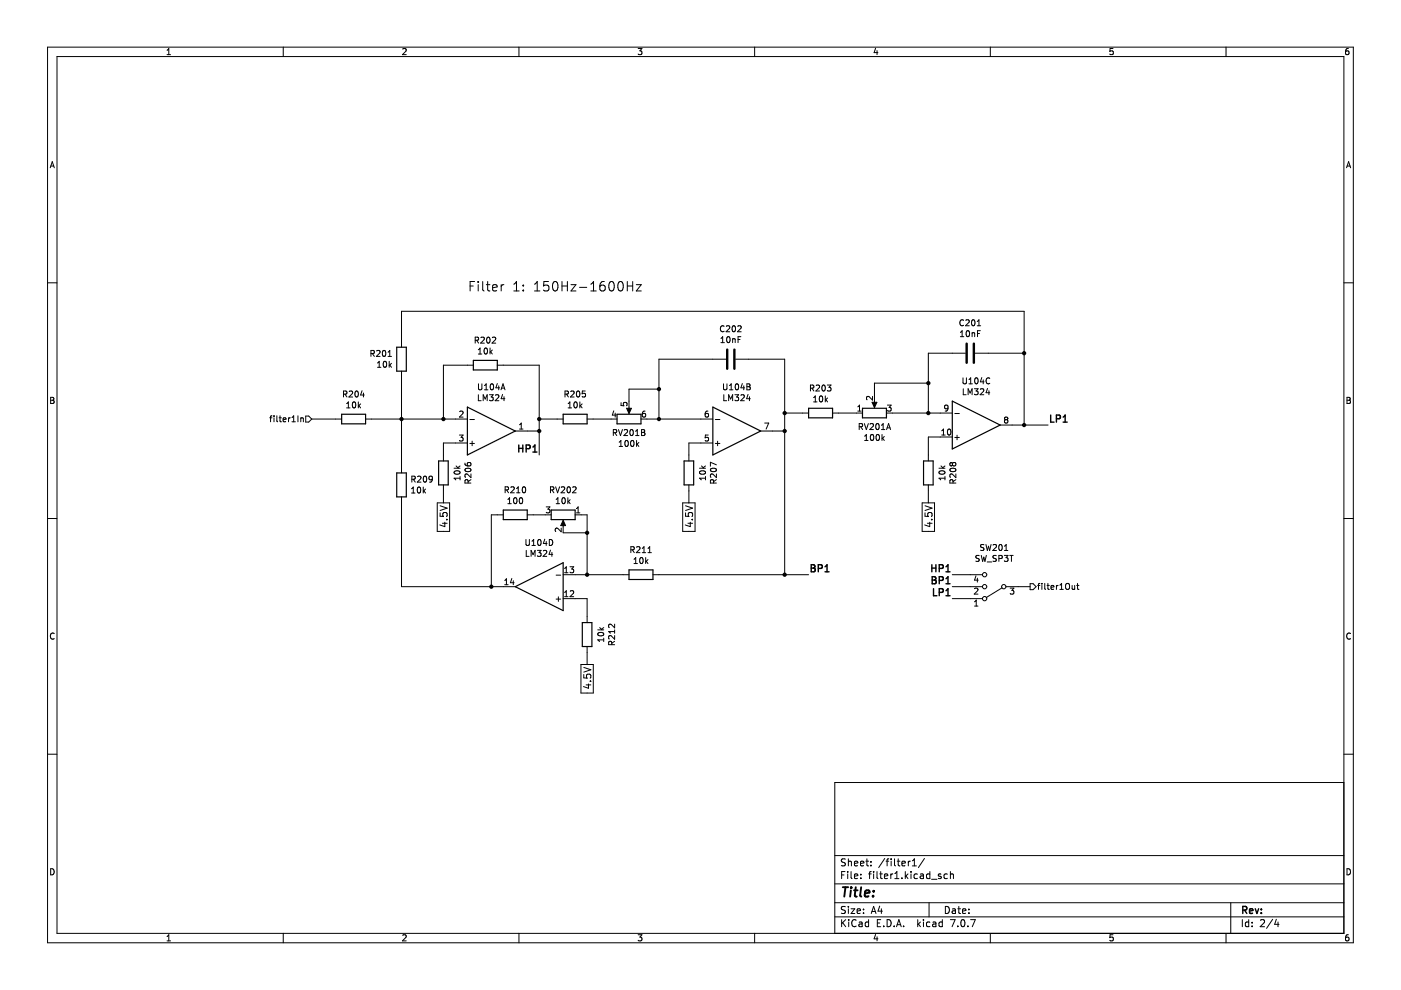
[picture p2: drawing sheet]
<svg xmlns="http://www.w3.org/2000/svg" width="297mm" height="210mm" viewBox="0 0 297 210" stroke-linecap="round" stroke-linejoin="round" font-family="sans-serif">
<g fill="none" stroke="#000" stroke-width=".21">
<path d="M10.1 10h276.8v189.9h-276.8zM12.1 12h272.8v185.9h-272.8zM35.4 11.6h.8M35.4 10.7l.4-.4v1.3M60.1 10v2M85.4 10.4l.5-.1 .2 .4-.8 .9h.8M110 10v2M135.3 10.3h.8l-.4 .5 .3 .1v.6l-.1 .1-.6-.1M160 10v2M185.6 10.2l-.3 1h.8M185.9 10.7v.9M210 10v2"/>
<path d="M236 10.3h-.6l-.1 .6 .6-.1 .1 .7-.2 .1-.5-.1M259.9 10v2M285.9 10.3h-.4l-.2 .3v.7l.2 .3 .5-.1-.1-.7h-.4l-.2 .2M10.6 35.6l.5-1.3 .4 1.3M10.8 35.2h.6M285.5 35.6l.4-1.3 .5 1.3M285.6 35.2h.6M10.1 60h2M100.6 59.7h-.9v2M101.4 59.7v.2M102.3 59.7v1.7l.3 .3M103.4 59.7v1.7l.1 .2 .4 .1"/>
<path d="M116.3 59.7h-1l-.1 .9 .3-.1h.7l.2 .3-.1 .7-.3 .2h-.5l-.3-.2M117.3 59.9l.5-.2a1.25 1.25 0 0 1 0 2l-.4-.1-.2-.3-.1-.8zM119.2 59.7v2M120.3 59.7v2M128.1 59.7a.79 .79 0 0 0-.9 .8v.8l.2 .3 .5 .1 .3-.2 .1-.7-.2-.3h-.5l-.4 .3M129.3 59.9l.5-.2a1.25 1.25 0 0 1 0 2l-.4-.1-.2-.3-.1-.8zM131.2 59.9l.5-.2a1.25 1.25 0 0 1 0 2l-.4-.1-.2-.3-.1-.8zM133 59.7v2M134.1 59.7v2M284.9 60h2M78.6 75l.7-.1v-.5l-.7-.1v1.3M79 75l.4 .6"/>
<path d="M79.9 74.4l.4-.1 .3 .4-.8 .9h.8M80 77.9h.8M80 77l.4-.4v1.3M81.2 74.4l.2-.1a.68 .68 0 0 1 .4 .6 .68 .68 0 0 1-.4 .7 .84 .84 0 0 1-.2-1.2zM81.4 76.7l.1-.1a.68 .68 0 0 1 .5 .6 .68 .68 0 0 1-.5 .7l-.3-.5zM82.3 75.6h.7M82.3 74.7l.3-.4v1.3M82.5 76.6v1.3M82.6 77.4l.4 .5M83 77l-.5 .5M85.1 73.6v-7.6h132v24.1M85.1 78.7v21.6"/>
<path d="M99.7 60.6h.6M100.4 77.4h-6.4v11.4M100.8 72.1h.6v-.5l-.6-.1v1.3M101.1 72.1l.4 .7M101.4 60.4v1.3M101.4 75.1h.7M101.4 74.2l.4-.4v1.3M102 71.6l.4-.1 .3 .3-.8 1h.8M102.8 73.9l.1-.1a.68 .68 0 0 1 .5 .6 .68 .68 0 0 1-.5 .7 .84 .84 0 0 1-.1-1.2zM103.1 60.4h.8M103.4 71.5h.1a.68 .68 0 0 1 .4 .6 .68 .68 0 0 1-.4 .7 .84 .84 0 0 1-.1-1.3zM103.9 73.8v1.3"/>
<path d="M104 74.6l.4 .5M104.4 74.2l-.5 .5M104.4 71.6l.5-.1 .2 .3-.8 1h.8M104.4 61l1-.2-.1-.3-.6-.1-.3 .2 .1 1h.8M105.4 77.4h8.9v19.1M106.3 60.4v1.3M106.8 60.4l-.4 .1-.1 .2M108.9 61.7h1.2M108.9 60.3l.6-.6v2M110.9 61.5v.2M110.9 60.5v.1M113.3 61.7h1.2"/>
<path d="M113.3 60.3l.6-.6v2M119.2 60.6h1.1M121.1 60.4h1l-1 1.3h1M122.9 60.9h1.5M125.3 61.7h1.1M125.3 60.3l.5-.6v2M133 60.6h1.1M134.9 60.4h1.1l-1.1 1.3h1.1M152.9 72.6h.7M152.9 71.7l.3-.3v1.2M153.5 69.2a.56 .56 0 0 0-.8 .5 .56 .56 0 0 0 .8 .5M153.9 76.2h-14.2v12.6"/>
<path d="M154 69.2l.5-.1 .2 .3-.8 .9h.8M154.2 71.4h.2a.68 .68 0 0 1 .4 .6 .68 .68 0 0 1-.4 .6 .84 .84 0 0 1-.2-1.2zM155.3 71.9h.5l.1 .7M155.3 71.8v.8M155.3 69.2l.2-.1a.68 .68 0 0 1 .5 .6 .68 .68 0 0 1-.5 .6l-.3-.4zM156 76.2h10.4v45.7M156.4 69.2l.5-.1 .2 .3-.7 .9h.7M156.5 72h.4M157.1 71.4h-.6v1.2M203.6 71.4h.8M203.6 70.5l.4-.4v1.3M204.3 67.9a.56 .56 0 0 0-.8 .5 .56 .56 0 0 0 .8 .5"/>
<path d="M204.7 74.9h-7.9v12.7M204.8 67.9l.5-.1 .2 .4-.8 .9h.8M205 70.2l.1-.1a.68 .68 0 0 1 .5 .6 .68 .68 0 0 1-.5 .7l-.3-.5zM206.1 70.7l.5-.1v.8M206.1 70.5v.9M206.1 67.9l.2-.1a.68 .68 0 0 1 .4 .6 .68 .68 0 0 1-.4 .7l-.3-.5zM206.7 74.9h10.4M207.2 68.2l.4-.4v1.3M207.2 69.1h.7M207.3 70.7h.4M207.9 70.1h-.6v1.3M10.7 84.2h.5l.2 .3-.2 .4 .2 .1 .1 .3-.3 .2h-.5z"/>
<path d="M10.7 84.9h.5M57.2 88.6h.5M57.7 88.2l-.3 .1v1.1M58.1 88.2v.1M58.1 88.6v.8M58.7 88.2v1l.2 .2M59.2 88.6h.5M59.4 88.2v1l.3 .2M60 89l.6-.1v-.3h-.4l-.2 .2 .1 .6h.5M61.2 88.6v.8M61.5 88.6l-.3 .2M61.9 89.4h.7"/>
<path d="M61.9 88.5l.4-.3v1.2M63.2 88.2v1.2M63.8 88.7l.5-.1v.8M63.8 88.6v.8M64.8 88.2h.7l.6 .6-.6 .7h-.7zM66.1 88.8h6.3M72.8 83.6l.6-.1 .1-.5-.7-.1v1.3M73.1 83.6l.5 .6M73.5 86.5h.7M73.5 85.6l.4-.4v1.3M74 83l.5-.1 .3 .4-.8 .9h.8M74.9 85.3l.1-.1a.68 .68 0 0 1 .4 .6 .68 .68 0 0 1-.4 .7 .84 .84 0 0 1-.1-1.2z"/>
<path d="M75.4 83l.1-.1a.68 .68 0 0 1 .5 .6 .68 .68 0 0 1-.5 .7l-.3-.5zM76 85.2v1.3M76.1 86l.4 .5M76.5 85.6l-.5 .5M76.8 82.8l-.3 1h.7M77.1 83.3v.9M77.5 88.8h21.6M96.3 99.3h1.2M96.7 98.8l.5 .5M97.4 92.2h.8l-.4 .5 .3 .1v.6l-.2 .1-.5-.1M97.5 87.3l.4-.1 .3 .3-.8 .9h.8M97.5 98.8l-.4 .4"/>
<path d="M98.6 98.2v.4l.3 .1 .7 .1 .2-.2-.1-.5-.6 .1v.4l.2 .2M98.7 99.4a.61 .61 0 0 1 .7-.2 .61 .61 0 0 1 .4 .6 .75 .75 0 0 1-1.2-.2zM99.1 93.9h-5.1v3.8M99.6 88.9h1M99.6 94h1M100.1 93.5v1M101.4 83.7v1.3h.6M101.4 81.4v1l.3 .3 .4-.1 .1-.2v-1M102.4 85v-1.3l.5 .9 .4-.9v1.3M102.7 82.7h.7M102.7 81.7l.4-.3v1.3M103.8 83.7h.8l-.5 .5 .4 .1v.5l-.2 .2-.5-.2"/>
<path d="M104 81.5l.2-.1a.68 .68 0 0 1 .5 .6 .68 .68 0 0 1-.5 .7l-.3-.5zM105 83.8l.5-.1 .3 .4-.8 .9h.8M105.4 81.3l-.3 .9h.8M105.7 81.8v.9M106.2 82.7l.4-1.3 .5 1.3M106.3 82.3h.6M106.6 83.6l-.3 .9h.7M106.9 84.1v.9M109.2 91.4h5.1M110.2 91h.7M110.2 90.1l.3-.4v1.3M114.3 88.8h5.1"/>
<path d="M119.8 83.6l.6-.1 .1-.5-.7-.1v1.3M120.1 83.6l.4 .6M120.5 86.5h.7M120.5 85.6l.3-.4v1.3M121 83l.5-.1 .2 .4-.8 .9h.8M121.8 85.3l.2-.1a.68 .68 0 0 1 .4 .6 .68 .68 0 0 1-.4 .7l-.3-.5zM122.3 83l.2-.1a.68 .68 0 0 1 .5 .6 .68 .68 0 0 1-.5 .7l-.3-.5zM122.9 85.2v1.3M123.1 86l.3 .5M123.4 85.6l-.5 .5M124.1 82.9h-.6l-.1 .6 .6-.1 .1 .7-.2 .1-.5-.1M124.5 88.8h6.3"/>
<path d="M130 91.7h.6l.1-.5-.7-.1v1.2M130.1 87.1l-.3 .9h.8M130.3 91.7l.5 .6M130.4 87.6v.8M131.1 91.1l.4 1.2 .5-1.2M131.3 93.8l.3-.4v1.3M131.3 94.7h.7M131.7 85.4v.6h.6l-.1-.6h.6l.1 .2-.1 .4M132.3 91.2l.5-.1 .3 .3-.8 .9h.8M132.6 93.5l.2-.1a.68 .68 0 0 1 .4 .6 .68 .68 0 0 1-.4 .7l-.3-.5zM132.9 86.6h1l-.5 1.1zM133.7 91.2l.1-.1a.68 .68 0 0 1 .5 .6 .68 .68 0 0 1-.5 .6l-.3-.4z"/>
<path d="M133.8 93.5l.2-.1a.68 .68 0 0 1 .4 .6 .68 .68 0 0 1-.4 .7l-.3-.5zM134.8 92.3h.7M134.8 91.4l.3-.3v1.2M135 93.4v1.3M135.1 94.2l.3 .5M135.4 93.8l-.4 .5M135.9 88.8h15.2M136 91.1h.4l.3 .2-.3 .4 .3 .1v.3l-.2 .2h-.5zM136 91.7h.4M136.8 87.2h-.4l-.2 .3v.7l.2 .2 .4-.1v-.6l-.4-.1-.2 .3M139.7 82.5h-6.3v4.8M148.3 99.3h1.3"/>
<path d="M148.7 98.8l.5 .5M149.6 98.8l-.5 .4M150.1 87.2h-.4l-.1 .3-.1 .7 .2 .2 .5-.1-.1-.6-.4-.1-.2 .3M150.2 92.2h-.6l-.1 .6h.6l.1 .6-.2 .1-.5-.1M150.7 99.4a.61 .61 0 0 1 .7-.2 .61 .61 0 0 1 .4 .6 .75 .75 0 0 1-1.2-.2zM151.1 93.9h-5v3.8M151.7 88.9h.9M151.7 94h.9M151.9 98.6l-1.3-.6v.9M152.1 93.5v1M153.4 81.4v1l.2 .3 .4-.1 .1-.2v-1M153.5 83.7v1.3h.6"/>
<path d="M154.5 85v-1.3l.4 .9 .4-.9v1.3M154.7 82.7h.7M154.7 81.7l.3-.3v1.3M155.8 83.7h.8l-.4 .5 .3 .1v.5l-.1 .2-.6-.2M156 81.5l.2-.1a.68 .68 0 0 1 .4 .6 .68 .68 0 0 1-.4 .7l-.3-.5zM157.1 83.8l.5-.1 .2 .4-.8 .9h.8M157.4 81.3l-.3 .9h.8M157.7 81.8v.9M158.4 81.4h.4l.2 .2-.2 .4 .2 .1 .1 .3-.3 .3h-.4zM158.4 82h.4M158.6 83.6l-.3 .9h.8M158.9 84.1v.9"/>
<path d="M161.3 91.4h5.1M162.1 89.7h.9l-.6 1.3M166.4 87.6h5M171.8 82.3l.6-.1 .1-.4-.7-.2v1.3M172.1 82.3l.5 .6M172.5 84.3l.4-.4v1.3M172.5 85.2h.7M173 81.8l.5-.2 .3 .4-.8 .9h.8M173.8 84.1l.2-.2a.68 .68 0 0 1 .5 .7 .68 .68 0 0 1-.5 .6l-.3-.5zM174.4 81.8l.2-.2a.68 .68 0 0 1 .4 .7 .68 .68 0 0 1-.4 .6l-.3-.5zM175 83.9v1.3M175.1 84.7l.4 .5"/>
<path d="M175.4 81.6h.8l-.4 .5 .3 .1v.6l-.2 .1-.5-.1M175.5 84.4l-.5 .5M176.5 87.6h6.4M181.9 87.2h.7M181.9 86.3l.3-.4v1.3M182.2 90.5l.6-.1v-.5l-.6-.1v1.3M182.5 90.5l.4 .6M183.3 89.8l.4 1.3 .4-1.3M183.3 93.4h.7M183.3 92.5l.4-.4v1.3M184.5 89.9l.5-.1 .2 .4-.8 .9h.8M184.6 92.2l.2-.1a.68 .68 0 0 1 .5 .7 .68 .68 0 0 1-.5 .6l-.3-.5z"/>
<path d="M184.9 85.3h1l-.5 1.1zM185 84v.8l-.9-.8-.4 .3 .1 .5M185.8 89.9l.2-.1a.68 .68 0 0 1 .4 .6 .68 .68 0 0 1-.4 .7l-.3-.5zM185.9 92.2l.1-.1a.68 .68 0 0 1 .5 .7 .68 .68 0 0 1-.5 .6l-.3-.5zM186.9 90.2l.3-.4v1.3M186.9 91.1h.7M187 92.1v1.3M187.1 92.9l.4 .5M187.5 92.5l-.5 .5M187.9 87.6h14M188 91.1l.4-1.3 .4 1.3M188.1 90.7h.6"/>
<path d="M188.2 85.9h.7l-.4 .5 .4 .1v.5l-.2 .2-.5-.2M196.8 81.2h-11.4v4.9M199.1 99.3h1.3M199.5 98.8l.5 .5M199.7 92.2h.7M199.7 91.3l.3-.3v1.2M200.4 98.8l-.5 .4M201 91.1l.2-.1a.68 .68 0 0 1 .4 .6 .68 .68 0 0 1-.4 .6l-.3-.4zM201 86.4l-.2 .3-.4-.1-.1-.6 .5-.1 .2 .2-.1 .8-.1 .2-.4 .1M201.5 99.5a.75 .75 0 0 1 1.2 .2 .72 .72 0 0 1-1.3-.1zM201.9 92.7h-5.1v5M201.9 98.3l-.2-.2-.3 .2 .1 .4 .1 .1 .3-.2"/>
<path d="M201.9 98.3l.3-.2h.2l.3 .2-.1 .4-.2 .1-.3-.1-.2-.1M201.9 98.3v.3M202.4 92.8h1M202.4 87.7h1M202.9 92.3v.9M204.2 80.1v1l.2 .3 .4-.1 .1-.2v-1M204.2 82.4v1.3h.6M205.3 83.7v-1.3l.4 .9 .4-.9v1.3M205.4 81.4h.8M205.4 80.5l.4-.4v1.3M206.6 82.4h.8l-.4 .5 .3 .1v.6l-.2 .1-.5-.1M206.8 80.2l.2-.1a.68 .68 0 0 1 .4 .6 .68 .68 0 0 1-.4 .7l-.4-.5z"/>
<path d="M207.9 82.5l.4-.1 .3 .4-.8 .9h.8M208.2 80.1l-.3 .9h.7M208.5 80.5v.9M209.4 82.4l-.3 .9h.8M209.7 82.8v.9M209.9 80.2a.56 .56 0 0 0-.8 .5 .56 .56 0 0 0 .8 .6M212.1 90.1h10.1M213.2 89l-.2-.3 .2-.3h.2l.3 .3-.3 .3M213.2 89l-.2 .2v.4l.2 .1 .4-.1 .1-.1v-.3l-.3-.2M213.2 89h.2M285.6 84.2h.4l.3 .3-.3 .4 .3 .1v.3l-.2 .2h-.5zM285.6 84.9h.4"/>
<path d="M10.1 109.9h2M85.1 105.4v19h24.1M87.3 103.6l.3-.3v1.2M87.3 104.5h.7M87.3 101.6h.6l.1-.5-.7-.1v1.2M87.6 101.6l.4 .6M88.5 101.1l.5-.1 .3 .3-.8 .9h.8M88.6 103.4l.2-.1a.68 .68 0 0 1 .4 .6 .68 .68 0 0 1-.4 .6l-.3-.5zM89.7 103.3v1.2M89.9 101.1l.1-.1a.68 .68 0 0 1 .5 .6 .68 .68 0 0 1-.5 .6l-.3-.5zM89.9 104l.3 .5M90.2 103.7l-.5 .5"/>
<path d="M91.7 101.5l-.3 .2h-.3l-.1-.6 .4-.1 .3 .2-.1 .7-.2 .3h-.3M92.7 106.6h2.6v6.1h-2.6zM93.3 108.7v.7l.7 .1-.1-.2 .1-.5 .2-.1h.5l.1 .2-.1 .6M93.3 107.2l1.5 .5-1.5 .5M93.8 110.9h1M94 102.8v3.8M94.3 110.7v1l-1.1-.4M94.7 110.2h.1M96.3 100a.75 .75 0 0 1 1.2 .2 .72 .72 0 0 1-1.2-.1zM97.5 101.4h-1.2l.3 .4M97.5 101v.8M99.2 102.4v-.6h-.5l-.1 .6h1.2"/>
<path d="M99.8 100.5v.8l-.9-.8-.3 .2 .1 .5M99.8 101.7l-.6 .4M106.7 109.2h-2.5v15.2M107.1 103.9l.6-.1 .1-.5-.7-.1v1.3M107.4 103.9l.4 .6M107.7 106.8h.7M107.7 105.9l.3-.4v1.3M108.3 103.3l.5-.1 .2 .4-.8 .9h.8M109 105.6l.2-.1a.68 .68 0 0 1 .4 .7 .68 .68 0 0 1-.4 .6l-.3-.5zM109.5 104.5h.7M109.5 103.6l.4-.4v1.3M110.2 105.6l.2-.1a.68 .68 0 0 1 .4 .7 .68 .68 0 0 1-.4 .6l-.3-.5z"/>
<path d="M110.8 103.3l.2-.1a.68 .68 0 0 1 .5 .6 .68 .68 0 0 1-.5 .7l-.3-.5zM111.5 114.4v1l.3 .3 .3-.1 .1-.2v-1M111.6 116.7v1.3h.6M111.8 109.2h5.1M112.6 118v-1.3l.4 .9 .4-.9v1.3M112.8 114.7l.3-.3v1.3M112.8 115.7h.7M113.9 116.7h.8l-.4 .5 .4 .1v.5l-.2 .2-.6-.2M114.1 114.5l.2-.1a.68 .68 0 0 1 .4 .6 .68 .68 0 0 1-.4 .7l-.3-.5zM115.2 116.8l.5-.1 .2 .4-.8 .9h.8M115.5 114.3l-.3 .9h.8M115.8 114.8v.9"/>
<path d="M115.8 107.5h.8l-.4 .5 .3 .1v.5l-.2 .1-.5-.1M116.5 114.4a.64 .64 0 0 1 .7 .6 .64 .64 0 0 1-.7 .7zM116.7 116.6l-.3 .9h.8M116.7 103.9l.6-.1 .1-.5-.7-.1v1.3M117 117.1v.9M117 103.9l.4 .6M117.8 103.2l.4 1.3 .4-1.3M117.9 105.9l.4-.4v1.3M117.9 106.8h.7M119 112v.8l-.9-.8-.4 .2 .1 .5M119 103.3l.5-.1 .2 .4-.8 .9h.8M119.2 105.6l.2-.1a.68 .68 0 0 1 .5 .7 .68 .68 0 0 1-.5 .6l-.3-.5z"/>
<path d="M119.4 110.7v2.3h5.1M119.4 110.3l.5 1.1h-1zM120.3 103.3l.2-.1a.68 .68 0 0 1 .5 .6 .68 .68 0 0 1-.5 .7l-.3-.5zM120.4 105.5v1.3M120.5 106.3l.4 .5M120.9 105.9l-.5 .5M121.4 103.3l.5-.1 .3 .4-.8 .9h.8M121.9 109.2h2.6v12.7M122.2 107.8l.4-.3v1.2M122.2 108.7h.7M133.8 116.6l.6-.1v-.5l-.6-.1v1.3M134.1 116.6l.4 .6"/>
<path d="M134.4 119.5h.7M134.4 118.6l.4-.4v1.3M135 116l.4-.1 .3 .4-.8 .9h.8M135.8 118.3l.1-.1a.68 .68 0 0 1 .5 .7 .68 .68 0 0 1-.5 .6l-.3-.5zM136.2 116.3l.3-.4v1.3M136.2 117.2h.7M136.9 118.2v1.3M137 119l.4 .5M137.4 118.6l-.5 .5M137.4 117.2h.7M137.4 116.3l.3-.4v1.3M144.7 106.6h2.7v6.1h-2.7z"/>
<path d="M145.3 108.7v.7l.8 .1-.2-.2 .1-.5 .2-.1h.5l.1 .2-.1 .6M145.3 107.2l1.5 .5-1.5 .5M145.8 110.9h1M146.1 102.8v3.8M146.3 110.7v1l-1-.4M146.7 110.2h.1M148.4 100a.75 .75 0 0 1 1.2 .2 .72 .72 0 0 1-1.3-.1zM149.6 101.4h-1.3l.4 .4M149.6 101v.8M151.3 102.4l-.1-.6h-.5l-.1 .6h1.3M151.9 100.5v.8l-.9-.8-.4 .2 .1 .5M151.9 101.7l-.6 .4"/>
<path d="M195.5 106.6h2.6v6.1h-2.6zM196.1 108.7v.7l.7 .1-.1-.2 .1-.5 .2-.1h.5l.1 .2-.1 .6M196.1 107.2l1.5 .5-1.5 .5M196.6 110.9h1M196.8 102.8v3.8M197.1 110.7v1l-1.1-.4M197.5 110.2h.1M199.1 100a.75 .75 0 0 1 1.3 .2 .72 .72 0 0 1-1.3-.1zM200.4 101v.8M200.4 101.4h-1.3l.3 .4M202.1 102.4l-.1-.6h-.5l-.1 .6h1.3M202.7 101.7l-.6 .4"/>
<path d="M202.7 100.5v.8l-.9-.8-.4 .2 .1 .5M207.6 117.8l-.6 .1v.3l.5 .3 .1 .3-.2 .2h-.5M208 117.8l.3 1.2 .3-.9 .2 .9 .3-1.2M208.6 115.5l-.7 .1v.3l.6 .3 .1 .3-.2 .2h-.5M209 115.4l.3 1.3 .3-.9 .2 .9 .3-1.3M209.3 119.1h1M210.5 115.6l.5-.2 .3 .4-.8 .9h.8M211.2 117.8l-.6 .1v.3l.5 .3 .1 .3-.2 .2h-.5M211.8 118.4h.6l.1-.5-.7-.1v1.2M211.9 115.5l.2-.1a.68 .68 0 0 1 .4 .7 .68 .68 0 0 1-.4 .6 .84 .84 0 0 1-.2-1.2zM212.9 117.8h.8l-.4 .4 .4 .2v.5l-.2 .1-.6-.1M213 116.7h.7"/>
<path d="M213 115.8l.3-.4v1.3M214.1 117.8h.7M214.4 117.8v1.2M284.9 109.9h2M11.5 134.3a.58 .58 0 0 0-.8 .6 .58 .58 0 0 0 .8 .5M107 124h.7M107 123.1l.4-.4v1.3M108.5 122.6l-.3 .9h.8M108.8 123.1v.9M117.9 127h1M117.9 121.9h1M118.4 126.5v1"/>
<path d="M119.4 126.9h5.1v5.1M119.4 121.9h14M119.7 126.5h.7M119.7 120.5l.4-.3v1.2M119.7 125.6l.4-.4v1.3M119.7 121.4h.7M120.9 120.2h.7l-.4 .4 .4 .2v.5l-.2 .1-.5-.1M120.9 125.4l.5-.2 .2 .4-.7 .9h.7M124.5 137.1v3.8M126.7 133.5h1.3M126.8 134.3a.75 .75 0 0 1 1.2 .2 .72 .72 0 0 1-1.3-.1zM127.2 133.1l.4 .4"/>
<path d="M128 135.3v.7M128 135.7h-1.3l.4 .3M128 133.1l-.5 .3M129.7 136.7l-.1-.6-.4-.1-.2 .7h1.3M130.3 132.3v.8l-.9-.8-.4 .3 .2 .5M130.3 134.8v.7l-.9-.7-.4 .2 .2 .5M130.3 133.9h-1.3l.4 .4M130.3 136l-.6 .4M130.3 133.5v.8M138.4 121.9h33M201.9 126.9h6.4M201.9 121.9h6.4"/>
<path d="M201.9 124.4h6.4M206.6 124.8l.5-.1 .2 .4-.7 .9h.7M206.6 128.5h.7M206.6 127.6l.4-.4v1.3M206.9 122.1l-.3 .9h.8M207.2 122.6v.8M212.4 124.6l-3.3 2.1M213.3 124.4h5.1M214.2 124.7h.8l-.5 .5 .4 .1v.5l-.2 .2-.5-.2M218.4 123.8h.6l.7 .6-.7 .6h-.6zM220 124.1h.5M220.5 123.7l-.3 .2v1.1"/>
<path d="M220.9 123.7v.1M220.9 124.1v.9M221.5 123.7v1.1l.2 .2M222 124.1h.5M222.2 123.7v1.1l.3 .2M222.8 124.5l.6-.1v-.2l-.4-.1-.2 .2 .1 .6h.5M224 124.1v.9M224.3 124.1l-.3 .3M224.7 125h.7M224.7 124.1l.4-.4v1.3M226 123.9l.2-.2a.43 .43 0 0 1 .6 .4v.4a.42 .42 0 0 1-.5 .5 .42 .42 0 0 1-.4-.5zM227.3 124.1l.1 .8 .5-.1"/>
<path d="M227.9 124.1v.9M228.3 124.1h.5M228.5 123.7v1.1l.3 .2M286.3 134.3a.58 .58 0 0 0-.8 .6 .58 .58 0 0 0 .8 .5M10.1 159.9h2M123.2 140.9h2.6v6h-2.6zM123.8 143v.7l.7 .1-.2-.2 .1-.5 .2-.2 .5 .1 .2 .2-.2 .6M123.8 141.5l1.5 .5-1.5 .5M124.3 145.2h1M124.8 145v.9l-1.1-.3M125.1 144.4h.2M284.9 159.9h2"/>
<path d="M284.9 165.9h-107.9v32M10.7 184.2a.66 .66 0 0 1 .8 .6 .66 .66 0 0 1-.8 .7zM35.4 198.6l.4-.4v1.3M35.4 199.5h.8M60.1 197.9v2M85.4 198.3l.5-.1 .2 .4-.8 .9h.8M110 197.9v2M135.3 198.2h.8l-.4 .5 .3 .1v.6l-.1 .1-.6-.1M160 197.9v2M177 194.4h107.9M177 191.4h107.9M177 187.4h107.9"/>
<path d="M177 181.4h107.9M178.4 195v1.5M178.4 185.5h.5M178.7 195.6l.6 .9M179.2 184.8h-.8v1.5M179.2 192.3l-.5-.1-.3 .1v.5l.7 .2 .1 .4-.3 .3-.5-.1M179.2 182.2l-.5-.1-.3 .1v.5l.7 .2 .1 .4-.3 .3-.5-.1M179.3 195l-.9 .8M179.7 184.8v.1M179.7 185.3v1M179.9 182.1v1.5M179.9 192.2v.1"/>
<path d="M179.9 192.7v1M179.9 182.7l.2-.1 .3 .1 .1 .9M179.9 195v.1M179.9 195.5v1M180.4 192.7h.8l-.8 1h.8M180.4 184.8v1.3l.3 .2M181.2 185.8l.7-.2-.1-.2-.4-.1-.2 .2v.7h.6M181.2 183.1l.7-.2-.1-.2-.4-.1-.2 .2v.7h.6M181.5 195.1a.71 .71 0 0 0-1 .5 .71 .71 0 0 0 .7 .9l.3-.2M181.7 193.2l.7-.2v-.2l-.5-.1-.2 .2 .1 .7h.6M182.2 195.6h.5l.1 .9M182.4 183.1l.8-.2-.1-.2-.4-.1-.3 .2 .1 .7h.6"/>
<path d="M182.5 186.1v.2M182.5 185.4v.1M182.8 195.8l-.5 .1-.2 .2 .2 .4 .5-.1M183.1 193.5v.2M183.1 192.8v.1M183.6 182.6h.6M183.8 182.1v1.3l.4 .2M184.2 195.6l-.5-.1-.3 .3 .2 .6h.6M184.2 195v1.5M184.2 185.3h.5M184.7 183.4v.2M184.7 182.7v.1"/>
<path d="M184.7 184.8l-.3 .2v1.3M184.7 193.7l.5-1.5 .5 1.5M184.9 193.3h.7M185.2 184.8v.1M185.2 185.3v1M185.6 198.1l-.3 1h.8M185.9 184.8v1.3l.3 .2M185.9 198.6v.9M186 195.7h.5M186.5 185.3h.6M186.5 192.1l-.3 1.1h.9M186.7 195h-.7v1.5h.7"/>
<path d="M186.7 184.8v1.3l.4 .2M186.9 192.7v1M187.4 196.3v.2M187.5 185.8l.7-.2v-.2l-.5-.1-.2 .2 .1 .7h.6M187.6 182l-1.3 1.9M187.9 182.6h.5M188.1 195a.76 .76 0 0 1 .8 .7 .76 .76 0 0 1-.8 .8zM188.4 182.1l-.3 .2v1.3M188.9 185.3v1M188.9 182.1v.1M188.9 182.6v1M189.3 185.3l-.4 .3"/>
<path d="M189.6 196.3v.2M189.7 182.1v1.3l.2 .2M189.7 186.3h.9M189.7 185.2l.5-.4v1.5M190.1 196.5l.5-1.5 .5 1.5M190.2 182.6h.6M190.2 196.1h.7M190.4 182.1v1.3l.4 .2M191.2 183.1l.7-.2v-.2l-.5-.1-.2 .2 .1 .7h.6M191.2 186.1v.2M191.6 196.3v.2M191.9 184.8v1.5"/>
<path d="M192.1 185.7l.4 .6M192.5 185.3l-.6 .6M192.6 182.6v1M193 182.6l-.4 .3M193.2 184.8v.1M193.2 185.3v1M193.4 182.5l.5-.4v1.5M193.4 183.6h.9M194.5 185.4l-.4-.1-.3 .3 .1 .6h.6M194.6 195v1.5M194.7 195.9l.5 .6M195.2 195.5l-.6 .6"/>
<path d="M195.2 185.4h.5l.1 .9M195.8 195v.1M195.8 195.5v1M195.8 185.6l-.5 .1-.2 .2 .2 .4 .5-.1M196 182l-1.3 1.9M197 191.4v3M197.1 185.4l-.4-.1-.3 .3 .2 .6h.5M197.1 184.8v1.5M197.1 195.6l-.4-.1-.3 .3 .2 .6h.5M197.5 186.4h1.1M197.8 195.6h.6v.9M198.4 195.8l-.5 .1-.2 .2 .2 .4 .5-.1"/>
<path d="M199.5 185.4l-.4-.1-.2 .2 .1 .2 .5 .2v.3h-.6M199.8 195.6l-.4-.1-.3 .3 .1 .6h.6M199.8 195v1.5M200.4 192.2a.76 .76 0 0 1 .9 .7 .76 .76 0 0 1-.9 .8zM200.9 185.4l-.5-.1-.3 .3 .2 .6h.6M201.5 195h1l-.6 1.5M201.5 185.4l.2-.1 .4 .1v.9M201.5 184.8v1.5M201.9 192.8h.6l.1 .9M202.6 193l-.5 .1-.2 .2 .2 .4 .5-.1M203.1 192.7h.5M203.1 196.3v.2"/>
<path d="M203.3 192.2v1.3l.3 .2M203.9 195.1l.2-.1a.8 .8 0 0 1 .5 .7 .8 .8 0 0 1-.5 .8l-.4-.6zM204.1 193.2l.7-.2-.1-.2-.4-.1-.2 .2v.7h.6M205.2 196.3v.2M205.4 193.5v.2M205.4 192.8v.1M205.8 195h1l-.7 1.5M210 197.9v2M236 198.2h-.6l-.1 .6 .6-.1 .1 .7-.2 .1-.5-.1M259.9 197.9v2M260.9 191.4v6.5M263.4 195v1.5"/>
<path d="M264.8 195.6l-.5-.1-.3 .3 .2 .6h.6M264.8 195v1.5M265.5 196.3v.2M265.5 195.6v.1M267.3 195.1l.5-.1 .3 .4-.9 1.1h.9M269.8 194.9l-1.3 1.9M270.6 194.9l-.3 1.1h.9M271 195.5v1M285.6 184.2a.66 .66 0 0 1 .7 .6 .66 .66 0 0 1-.7 .7zM285.9 198.2l-.4 .1-.2 .2v.7l.2 .3 .5-.1-.1-.7h-.4l-.2 .2"/>
<circle cx="208.8" cy="124.4" r=".46"/>
<circle cx="208.8" cy="126.9" r=".46"/>
<circle cx="208.8" cy="121.9" r=".46"/>
<circle cx="212.8" cy="124.4" r=".46"/>
</g>
<g fill="none" stroke="#000" stroke-width=".3">
<path d="M110 94.3v1.5M110 95.1h.8M110.8 94.3v1.5M111.6 95.1h.7l.1-.3-.1-.3-.7-.2v1.5M113 95.8h.8M113 94.8l.4-.5v1.5M222.8 88v1.5h.7M224 88.8l.7-.1 .1-.2v-.4l-.8-.1v1.5M225.4 89.5h.9M225.4 88.4l.4-.4v1.5M172 119.7h.5l.3 .3-.3 .4 .3 .2 .1 .3-.3 .3h-.6zM197.6 119.7v1.5"/>
<path d="M198.4 119.7v1.5M172 120.4h.5M173.5 120.5l.7-.1 .1-.2v-.3l-.8-.2v1.5M174.9 121.2h.9M174.9 120.2l.4-.5v1.5M197.6 120.4h.8M197.6 122.3h.5l.3 .3-.3 .4 .3 .1 .1 .4-.3 .3h-.6zM197.6 123h.5M197.9 124.8v1.5h.7M199.1 120.5l.8-.1 .1-.2-.1-.3-.8-.2v1.5M199.1 123.1l.8-.1 .1-.2-.1-.4-.8-.1v1.5M199.1 125.6l.8-.1 .1-.2-.1-.3-.8-.2v1.5"/>
<path d="M200.6 126.3h.8M200.6 120.2l.4-.5v1.5M200.6 122.7l.4-.4v1.5M200.6 125.2l.4-.4v1.5M200.6 123.8h.8M200.6 121.2h.8M263.5 193l.7-.1 .2-.2-.1-.4-.8-.1v1.5M263.9 193l.5 .7M264.9 193.2l.7-.2v-.3h-.5l-.2 .2 .1 .7h.6M266.1 192.7l.4 1 .4-1M267.4 193.5v.2M267.4 192.7v.2"/>
</g>
<path d="M178.7 188.1h1.1M179.3 188.1l-.3 2M180.4 188.8l-.2 1.3M180.5 188.1v.2M181.1 188.8h.7M181.4 188.1l-.2 1.7 .1 .2 .4 .1M182.6 188.1l-.2 1.7 .2 .3M183.4 189.4l.9-.2v-.3h-.8l-.2 .9 .3 .3 .6-.1M185.1 189.9v.2M185.2 188.9v.2" fill="none" stroke="#000" stroke-width=".4"/>
<g fill="none" stroke="#000" stroke-width=".25">
<path d="M84.1 73.6h2v5.1h-2zM100.4 76.4h5v2h-5zM72.4 87.8h5.1v2.1h-5.1zM93 97.7h2v5.1h-2zM99.1 86.3l10.1 5.1-10.1 5.1zM119.4 87.8h5.1v2.1h-5.1zM130.8 87.8h5.1v2.1h-5.1zM145 97.7h2.1v5.1h-2.1zM151.1 86.3l10.2 5.1-10.2 5.1zM171.4 86.6h5.1v2h-5.1zM182.9 86.6h5v2h-5zM195.8 97.7h2v5.1h-2z"/>
<path d="M201.9 85l10.2 5.1-10.2 5.1zM84.1 100.3h2v5.1h-2zM106.7 108.1h5.1v2.1h-5.1zM116.9 108.1h5v2.1h-5zM109.2 124.4l10.2-5.1v10.2zM123.5 132h2v5.1h-2zM133.4 120.8h5v2.1h-5z"/>
</g>
<g fill="#000">
<path d="M132.9 86.6h1l-.5 1.1zM184.9 85.3h1l-.5 1.1zM119.4 110.3l.5 1.1h-1z"/>
<circle cx="217.1" cy="74.9" r=".46"/>
<circle cx="85.1" cy="88.8" r=".46"/>
<circle cx="94" cy="88.8" r=".46"/>
<circle cx="114.3" cy="91.4" r=".46"/>
<circle cx="114.3" cy="88.8" r=".46"/>
<circle cx="139.7" cy="82.5" r=".46"/>
<circle cx="139.7" cy="88.8" r=".46"/>
<circle cx="166.4" cy="91.4" r=".46"/>
<circle cx="166.4" cy="87.6" r=".46"/>
<circle cx="196.8" cy="87.6" r=".46"/>
<circle cx="196.8" cy="81.2" r=".46"/>
<circle cx="217.1" cy="90.1" r=".46"/>
<circle cx="124.5" cy="113" r=".46"/>
<circle cx="104.2" cy="124.4" r=".46"/>
<circle cx="124.5" cy="121.9" r=".46"/>
<circle cx="166.4" cy="121.9" r=".46"/>
</g>
<path d="M154.2 74.1v4.1M155.7 74.1v4.1M205 72.9v4M206.5 72.9v4" fill="none" stroke="#000" stroke-width=".51"/>
</svg>
